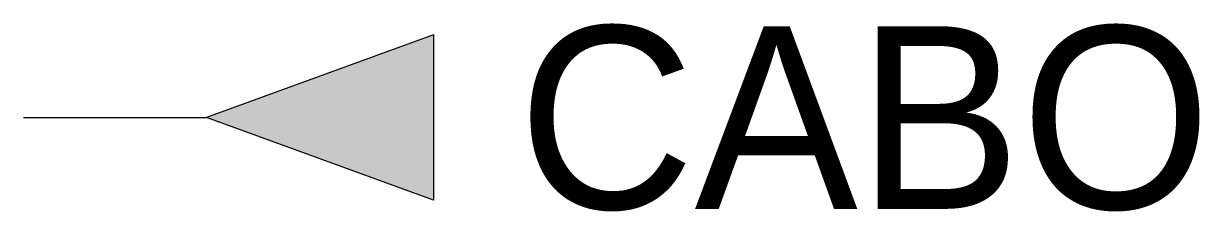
# Model space of a CAD drawing. Extents: x 98.2 to 111, y 226.3 to 228.4.
import ezdxf
from ezdxf.enums import TextEntityAlignment as Align

# ---------------------------------------------------------------- set-up
doc = ezdxf.new("R2010")
doc.units = 0
doc.header["$MEASUREMENT"] = 0
doc.layers.get('0').update_dxf_attribs({"linetype": 'CONTINUOUS'})
doc.styles.add('INTL_ISO', font='intl_iso.shx')

# ---------------------------------------------------------------- blocks, each defined once
blk = doc.blocks.new('24')
at = {"color": 7}
blk.add_line((0.906, 0), (-0.906, 0), dxfattribs=at)
for p in [(-0.906, 0), (0.906, 0)]:
    blk.add_line(p, (0, -2.484))
blk.add_solid([(0, -2.484), (0.906, 0), (-0.906, 0)])

msp = doc.modelspace()

# ---------------------------------------------------------------- linework, layer by layer
at = {"color": 7}
msp.add_line((98.181, 227.343), (100.181, 227.343), dxfattribs=at)

# ---------------------------------------------------------------- block references
at = {"color": 7, "xscale": -1, "rotation": 270}
msp.add_blockref('24', (102.665, 227.343), dxfattribs=at)

# ---------------------------------------------------------------- texts
at = {"color": 7, "lineweight": -3, "style": 'INTL_ISO'}
msp.add_attdef('CABO', text='', height=2, dxfattribs=at).set_placement((103.588, 227.343), align=Align.MIDDLE_LEFT)

doc.saveas('drawing.dxf')
